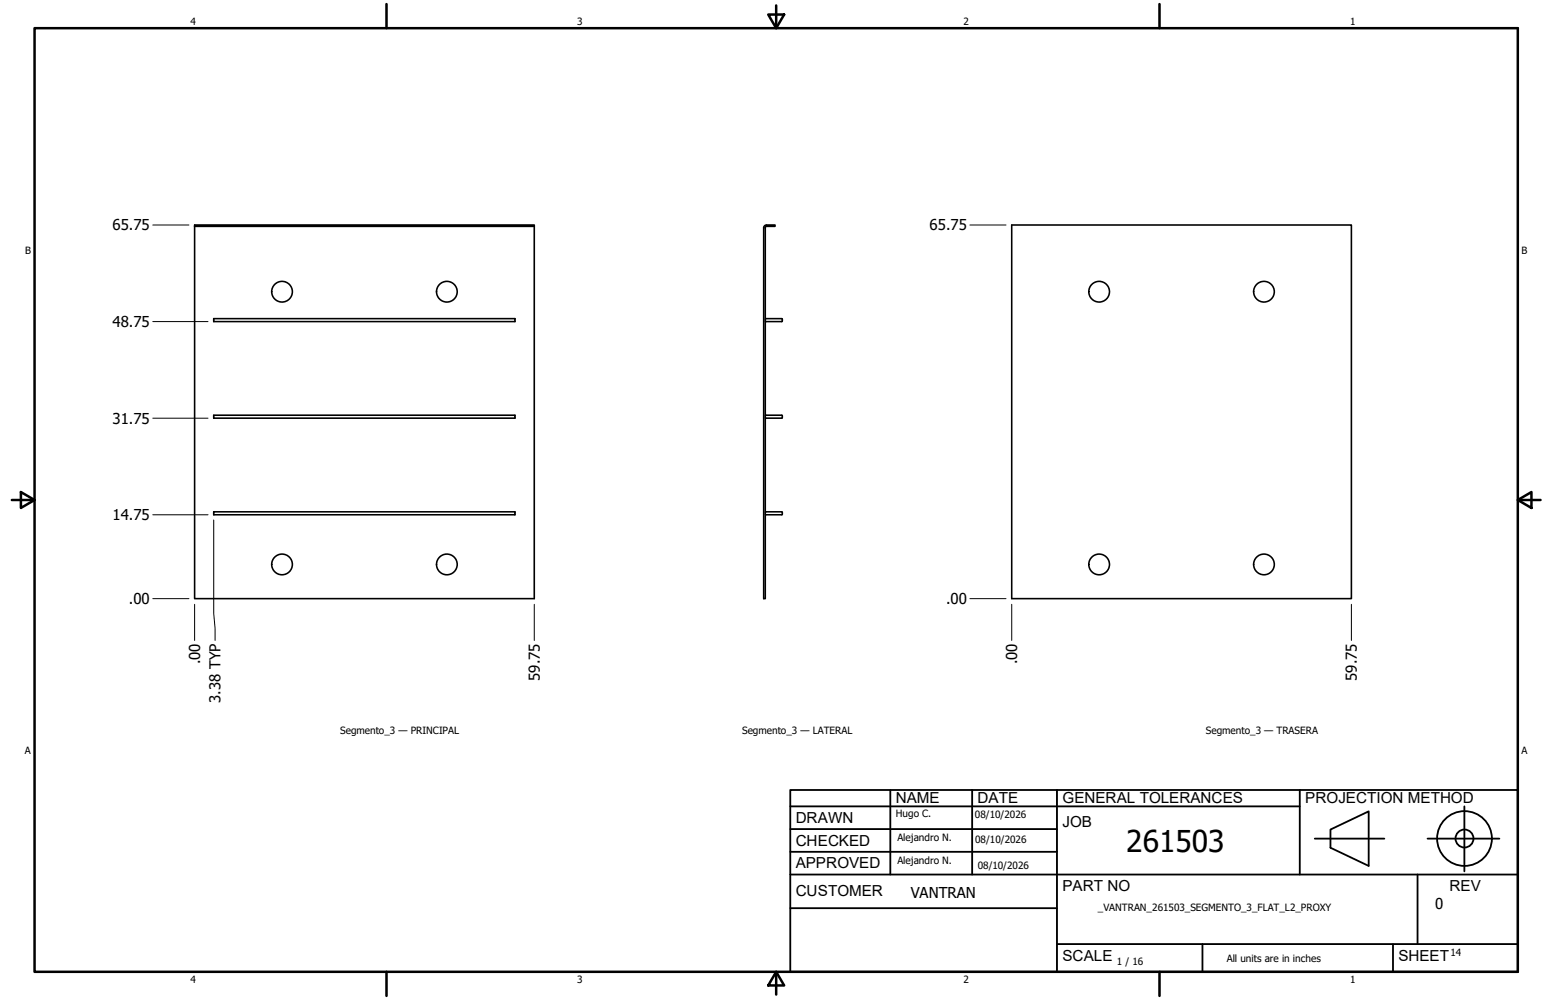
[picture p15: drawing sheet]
<svg xmlns="http://www.w3.org/2000/svg" width="432mm" height="279mm" viewBox="0 0 432 279" stroke-linecap="round" stroke-linejoin="round" font-family="sans-serif">
<defs><g id="words">
<text font-size="8.4" x="314.6" y="238.1">261503</text>
<g font-size="4.3">
<text x="250.2" y="224.2">NAME</text>
<text x="273" y="224.2">DATE</text>
<text x="296.7" y="224.3">GENERAL TOLERANCES</text>
<text x="364.6" y="224.3">PROJECTION METHOD</text>
<text x="222.2" y="229.9">DRAWN</text>
<text x="296.7" y="230.9">JOB</text>
<text x="222.2" y="236.3">CHECKED</text>
<text x="222.2" y="242.6">APPROVED</text>
<text x="222.2" y="250.3">CUSTOMER</text>
<text x="296.7" y="249">PART NO</text>
<text x="404.8" y="248.9">REV</text>
<text x="296.7" y="268.4">SCALE</text>
<text x="390.6" y="268.4">SHEET</text>
</g>
<g font-size="4.2">
<text x="31.4" y="64.4">65.75</text>
<text x="259.7" y="64.4">65.75</text>
<text x="31.4" y="91.4">48.75</text>
<text x="31.4" y="118.4">31.75</text>
<text x="31.4" y="145.4">14.75</text>
<text x="36" y="168.8">.00</text>
<text x="264.2" y="168.8">.00</text>
<text x="55.9" y="185.6" transform="rotate(-90 55.9 185.6)">.00</text>
<text x="284.1" y="185.6" transform="rotate(-90 284.1 185.6)">.00</text>
<text x="150.7" y="190.2" transform="rotate(-90 150.7 190.2)">59.75</text>
<text x="379" y="190.2" transform="rotate(-90 379 190.2)">59.75</text>
<text x="61.6" y="196.3" transform="rotate(-90 61.6 196.3)">3.38 TYP</text>
<text x="254.4" y="250.8">VANTRAN</text>
<text x="400.9" y="254">0</text>
</g>
<g font-size="2.8">
<text x="53.2" y="6.9">4</text>
<text x="161.2" y="6.9">3</text>
<text x="269.1" y="6.9">2</text>
<text x="377.1" y="6.9">1</text>
<text x="7" y="70.9">B</text>
<text x="424.9" y="70.9">B</text>
<text x="95" y="205">Segmento_3 — PRINCIPAL</text>
<text x="207.3" y="205">Segmento_3 — LATERAL</text>
<text x="336.8" y="205">Segmento_3 — TRASERA</text>
<text x="6.9" y="210.6">A</text>
<text x="424.9" y="210.6">A</text>
<text x="250.2" y="228.3">Hugo C.</text>
<text x="272.3" y="228.4">08/10/2026</text>
<text x="250.6" y="234.9">Alejandro N.</text>
<text x="272.4" y="235.6">08/10/2026</text>
<text x="250.6" y="241.5">Alejandro N.</text>
<text x="273.1" y="242.8">08/10/2026</text>
<text x="306.6" y="254.4">_VANTRAN_261503_SEGMENTO_3_FLAT_L2_PROXY</text>
<text x="312" y="269.7">1 / 16</text>
<text x="342.6" y="268.7">All units are in inches</text>
<text x="405.1" y="267.1">14</text>
<text x="53.2" y="274.6">4</text>
<text x="161.2" y="274.6">3</text>
<text x="269.1" y="274.6">2</text>
<text x="377.1" y="274.6">1</text>
</g>
</g></defs>
<!-- layer: Visible (ANSI) -->
<g fill="none" stroke="#000" stroke-width=".44">
<path d="M54.4 63.2v104.1h94.8v-104.1M54.4 62.9h94.8v.3h-94.8zM213.3 63.6v103.7h.4v-103.7M214.1 62.9a.79 .79 0 0 0-.8 .8M214.1 63.2l-.4 .5M214.1 62.9h2.4v.3h-2.4M282.6 62.9h94.8v104.4h-94.8zM59.7 89h84.1v.9h-84.1zM213.7 89.2l.2-.2h4.4l.2 .2M213.7 89.7l.2 .2h4.4l.2-.2M218.5 89.2v.5M59.7 116h84.1v.8h-84.1z"/>
<path d="M213.7 116.2l.2-.2h4.4l.2 .2-.2 .6h-4.4l-.2-.1M59.7 143h84.1v.8h-84.1zM213.7 143.2l.2-.2h4.4l.2 .2M213.7 143.7l.2 .1h4.4l.2-.1M218.5 143.2v.4"/>
<circle cx="78.8" cy="81.5" r="2.89"/>
<circle cx="124.8" cy="81.5" r="2.89"/>
<circle cx="307" cy="81.5" r="2.89"/>
<circle cx="353" cy="81.5" r="2.89"/>
<circle cx="78.8" cy="157.7" r="2.89"/>
<circle cx="124.8" cy="157.7" r="2.89"/>
<circle cx="307" cy="157.7" r="2.89"/>
<circle cx="353" cy="157.7" r="2.89"/>
</g>
<!-- layer: Borde (ANSI) -->
<g fill="none" stroke="#000" stroke-width=".7">
<path d="M9.7 7.9h414.2v263.6h-414.2zM107.9 1.1v6.8M214.6 4.1h4.4l-2.2 3.8zM216.8 1.5v6.4M323.8 1.1v6.8M3.3 139.7h6.4M5.8 137.5l3.9 2.2-3.9 2.2zM423.9 139.7l3.8-2.2v4.4zM423.9 139.7h6.4M107.9 271.5v6.8M216.8 271.5l2.2 3.8h-4.4zM216.8 271.5v6.4"/>
<path d="M323.8 271.5v6.8"/>
</g>
<!-- layer: Title (ANSI)-1 -->
<g fill="none" stroke="#000" stroke-width=".51">
<path d="M220.7 220.7h203.2v50.8h-203.2zM220.7 225.3h142.3M220.7 231.6h74.5M220.7 238h74.5M248.7 220.7v23.6M271.5 220.7v23.6M295.2 220.7v50.8M363 220.7v23.6M367.2 234.3h19.5M371.6 231.8l10.7-5.1v15.2l-10.7-5zM398.7 234.3h20.1M409 225.3v18.2"/>
<path d="M220.7 244.3h203.2M220.7 253.7h74.5M395.9 244.3v19.5M295.2 263.8h128.7M335.9 263.8v7.7M389.1 263.8v7.7"/>
<circle cx="409" cy="234.3" r="7.7"/>
<circle cx="409" cy="234.3" r="2.51"/>
</g>
<!-- layer: Cota (ANSI) -->
<path d="M42.7 62.9h10.1M270.9 62.9h10.1M42.7 89.9h15.4M42.7 116.8h15.4M42.7 143.8h15.4M59.7 145.3v26.1l.4 4.2v3.3M42.7 167.3h10.1M54.4 168.8v10.1M149.2 168.8v10.1M270.9 167.3h10.1M282.6 168.8v10.1M377.4 168.8v10.1" fill="none" stroke="#000" stroke-width=".28"/>
<use href="#words"/>
</svg>
